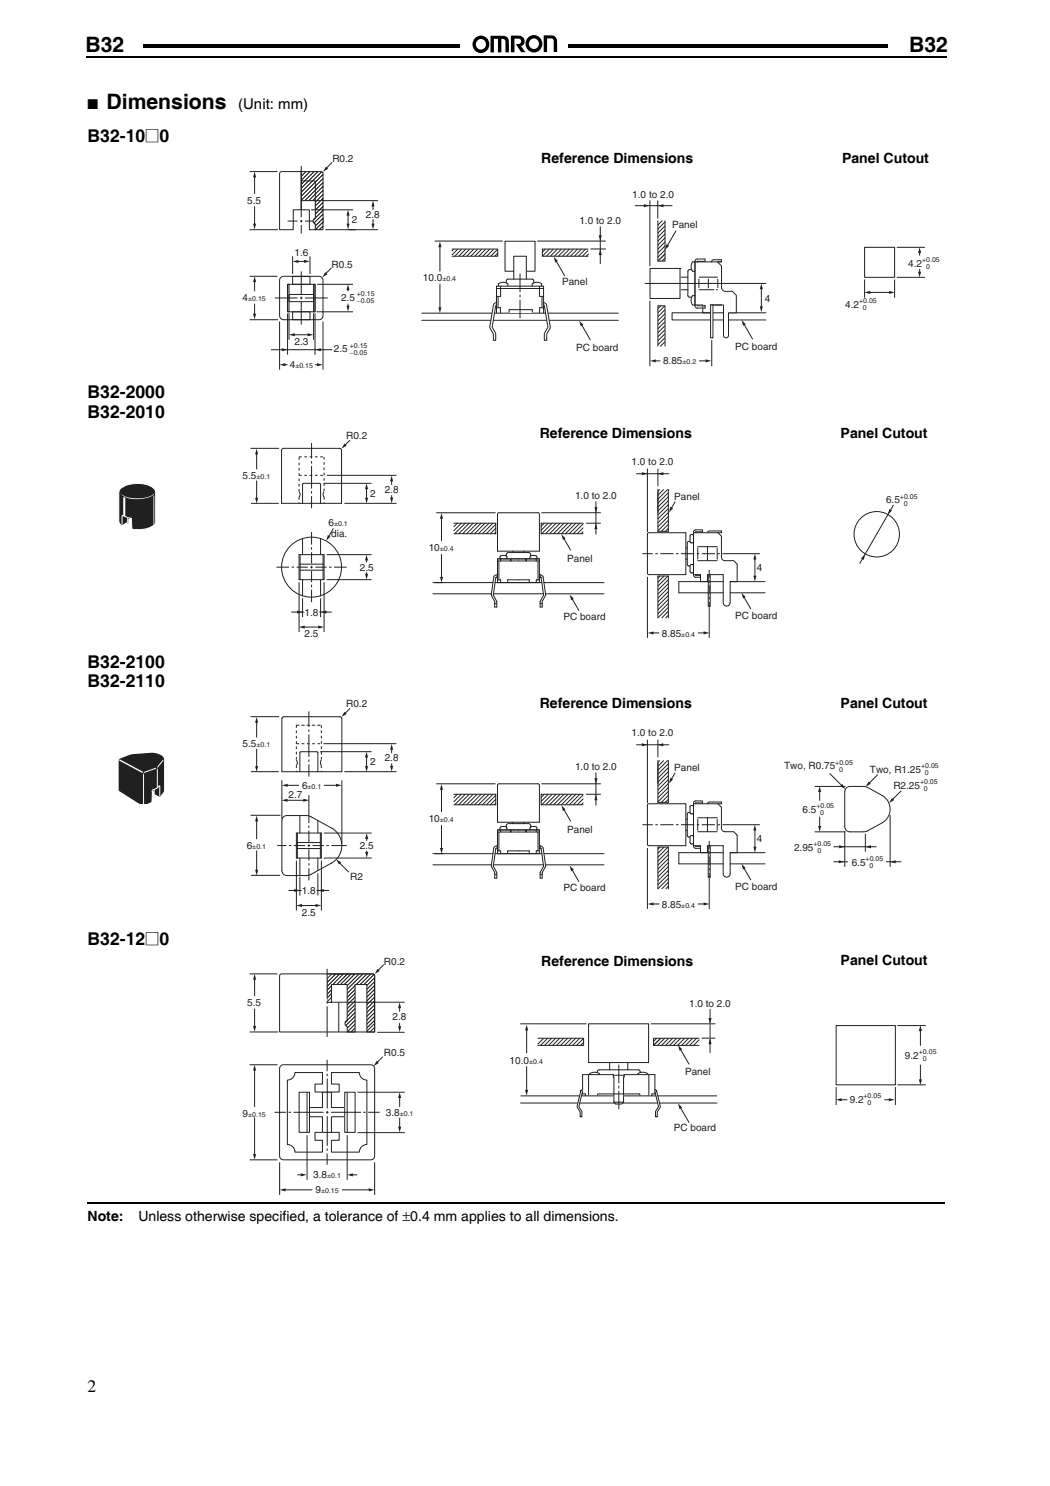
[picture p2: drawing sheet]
<svg xmlns="http://www.w3.org/2000/svg" width="210mm" height="297mm" viewBox="0 0 210 297" stroke-linecap="round" stroke-linejoin="round" font-family="sans-serif">
<defs><g id="words">
<g font-size="4.2">
<text x="17.1" y="10.4">B32</text>
<text x="181.8" y="10.4">B32</text>
<text x="21.3" y="21.9">Dimensions</text>
</g>
<g font-size="3.5">
<text x="17.5" y="28.5">B32-10@0</text>
<text x="17.5" y="79.6">B32-2000</text>
<text x="17.5" y="83.5">B32-2010</text>
<text x="17.5" y="133.5">B32-2100</text>
<text x="17.5" y="137.3">B32-2110</text>
<text x="17.5" y="188.9">B32-12@0</text>
<text x="17.5" y="278.3">2</text>
</g>
<text font-size="3" x="47.6" y="21.9">(Unit: mm)</text>
<g font-size="2.8">
<text x="17.5" y="21.9">■</text>
<text x="108.2" y="32.6">Reference Dimensions</text>
<text x="168.4" y="32.5">Panel Cutout</text>
<text x="107.9" y="87.6">Reference Dimensions</text>
<text x="168.1" y="87.5">Panel Cutout</text>
<text x="107.9" y="141.5">Reference Dimensions</text>
<text x="168.1" y="141.4">Panel Cutout</text>
<text x="108.2" y="193">Reference Dimensions</text>
<text x="168.1" y="193">Panel Cutout</text>
<text x="17.5" y="244.1">Note:</text>
<text x="27.7" y="244.1">Unless otherwise specified, a tolerance of ±0.4 mm applies to all dimensions.</text>
</g>
<g font-size="2" fill="#231f20">
<text x="66.5" y="32.5">R0.2</text>
<text x="49.4" y="40.7">5.5</text>
<text x="126.5" y="39.6">1.0 to 2.0</text>
<text x="70.4" y="44.6">2</text>
<text x="73.2" y="43.6">2.8</text>
<text x="115.9" y="44.8">1.0 to 2.0</text>
<text x="134.4" y="45.6">Panel</text>
<text x="58.9" y="51.2">1.6</text>
<text x="66.3" y="53.6">R0.5</text>
<text x="181.6" y="53.4">4.2</text>
<text x="84.6" y="56.2">10.0</text>
<text x="112.4" y="56.9">Panel</text>
<text x="48.5" y="60.2">4</text>
<text x="68.2" y="60.2">2.5</text>
<text x="152.9" y="60.3">4</text>
<text x="169" y="61.6">4.2</text>
<text x="58.9" y="69">2.3</text>
<text x="66.8" y="70.4">2.5</text>
<text x="115.3" y="70.1">PC board</text>
<text x="147" y="70">PC board</text>
<text x="58" y="73.6">4</text>
<text x="132.6" y="72.8">8.85</text>
<text x="69.2" y="87.7">R0.2</text>
<text x="48.5" y="95.7">5.5</text>
<text x="126.3" y="93">1.0 to 2.0</text>
<text x="74" y="99.3">2</text>
<text x="76.9" y="98.6">2.8</text>
<text x="115" y="99.7">1.0 to 2.0</text>
<text x="134.8" y="99.9">Panel</text>
<text x="177.2" y="100.6">6.5</text>
<text x="65.7" y="105.1">6</text>
<text x="66.2" y="107.4">dia.</text>
<text x="85.7" y="110.2">10</text>
<text x="113.4" y="112.4">Panel</text>
<text x="72" y="114.1">2.5</text>
<text x="151.4" y="114.2">4</text>
<text x="60.9" y="123.1">1.8</text>
<text x="112.7" y="124">PC board</text>
<text x="147" y="123.7">PC board</text>
<text x="60.9" y="127.4">2.5</text>
<text x="132.4" y="127.3">8.85</text>
<text x="69.2" y="141.3">R0.2</text>
<text x="48.5" y="149.4">5.5</text>
<text x="126.3" y="147.1">1.0 to 2.0</text>
<text x="74" y="152.9">2</text>
<text x="76.9" y="152.2">2.8</text>
<text x="115" y="153.9">1.0 to 2.0</text>
<text x="134.8" y="154.1">Panel</text>
<text x="156.8" y="153.7">Two, R0.75</text>
<text x="174" y="154.4">Two, R1.25</text>
<text x="57.7" y="159.5">2.7</text>
<text x="60.4" y="157.7">6</text>
<text x="178.7" y="157.7">R2.25</text>
<text x="85.7" y="164.4">10</text>
<text x="113.4" y="166.6">Panel</text>
<text x="160.5" y="162.5">6.5</text>
<text x="49.3" y="169.7">6</text>
<text x="71.9" y="169.7">2.5</text>
<text x="151.4" y="168.4">4</text>
<text x="158.8" y="170">2.95</text>
<text x="170.3" y="173">6.5</text>
<text x="60.4" y="178.7">1.8</text>
<text x="70" y="175.8">R2</text>
<text x="112.7" y="178.2">PC board</text>
<text x="147" y="177.9">PC board</text>
<text x="60.4" y="183.1">2.5</text>
<text x="132.4" y="181.5">8.85</text>
<text x="76.8" y="192.8">R0.2</text>
<text x="49.5" y="201.1">5.5</text>
<text x="78.5" y="203.8">2.8</text>
<text x="137.8" y="201.3">1.0 to 2.0</text>
<text x="76.8" y="211">R0.5</text>
<text x="101.9" y="212.6">10.0</text>
<text x="137" y="214.9">Panel</text>
<text x="181" y="211.6">9.2</text>
<text x="169.9" y="220.4">9.2</text>
<text x="48.5" y="223.2">9</text>
<text x="77.1" y="223.2">3.8</text>
<text x="134.7" y="226.2">PC board</text>
<text x="62.6" y="235.5">3.8</text>
<text x="63.1" y="238.5">9</text>
</g>
<g font-size="1.4" fill="#231f20">
<text x="184.4" y="52.5">+0.05</text>
<text x="185.2" y="53.9">0</text>
<text x="71.4" y="59.2">+0.15</text>
<text x="88.5" y="56.2">±0.4</text>
<text x="49.6" y="60.2">±0.15</text>
<text x="71.4" y="60.6">−0.05</text>
<text x="171.8" y="60.7">+0.05</text>
<text x="172.6" y="62.1">0</text>
<text x="70" y="69.5">+0.15</text>
<text x="70" y="70.9">−0.05</text>
<text x="59.1" y="73.6">±0.15</text>
<text x="136.5" y="72.8">±0.2</text>
<text x="51.3" y="95.7">±0.1</text>
<text x="180" y="99.7">+0.05</text>
<text x="180.8" y="101.1">0</text>
<text x="66.8" y="105.1">±0.1</text>
<text x="88" y="110.2">±0.4</text>
<text x="136.2" y="127.3">±0.4</text>
<text x="51.3" y="149.4">±0.1</text>
<text x="167" y="152.8">+0.05</text>
<text x="167.8" y="154.2">0</text>
<text x="184.2" y="153.5">+0.05</text>
<text x="185" y="154.9">0</text>
<text x="61.5" y="157.7">±0.1</text>
<text x="163.3" y="161.5">+0.05</text>
<text x="184" y="156.8">+0.05</text>
<text x="184.8" y="158.2">0</text>
<text x="88" y="164.4">±0.4</text>
<text x="164" y="162.9">0</text>
<text x="50.5" y="169.7">±0.1</text>
<text x="162.7" y="169.1">+0.05</text>
<text x="163.5" y="170.5">0</text>
<text x="173.1" y="172.1">+0.05</text>
<text x="173.9" y="173.5">0</text>
<text x="136.2" y="181.5">±0.4</text>
<text x="105.8" y="212.6">±0.4</text>
<text x="183.8" y="210.7">+0.05</text>
<text x="184.5" y="212.1">0</text>
<text x="172.7" y="219.5">+0.05</text>
<text x="173.5" y="220.9">0</text>
<text x="49.6" y="223.2">±0.15</text>
<text x="79.9" y="223.2">±0.1</text>
<text x="64.2" y="238.5">±0.15</text>
<text x="65.4" y="235.5">±0.1</text>
</g>
</g></defs>
<path d="M21.1 8.9h.3v.6h-.3zM21.4 8.9h156.1v.6h-156.1z" fill="#000"/>
<g fill="#fff">
<path d="M92.2 7.9h21.1v3.7h-21.1z"/>
<path d="M92.2 7.7h21.3v.4h-21.3z"/>
<path d="M113.2 7.9h.3v3.9h-.3z"/>
<path d="M92 11.5h21.3v.3h-21.3z"/>
<path d="M92 7.7h.4v3.9h-.4z"/>
<path d="M177.8 7.6h11.8v3.9h-11.8z"/>
<path d="M94.5 7h16.9v3.6h-16.9z"/>
</g>
<path d="M95 7.6l.7-.4 .5-.1v.7a1.05 1.05 0 0 0-1 1.5 1.05 1.05 0 0 0 1.7 .3 1.05 1.05 0 0 0-.4-1.8h-.3v-.7a1.73 1.73 0 0 1 1.7 2.2 1.73 1.73 0 0 1-2.5 1.1 1.73 1.73 0 0 1-.4-2.8zM98.1 7.2h1.6a2.04 2.04 0 0 1 1.9 .5l.2 2.8h-.7v-.9a2.09 2.09 0 0 0-.2-1.7l-.6-.1v2.7h-.7v-2.7h-.8v2.7h-.7zM102.2 7.1h1a1.24 1.24 0 0 1 1.4 .3 1.24 1.24 0 0 1 .2 1.4l-.6 .4 .9 1.2h-.9l-1.1-1.6a.76 .76 0 0 0 1.1-.7 .98 .98 0 0 0-1.3-.4v2.7h-.7zM105.6 7.5l.7-.4 .5-.1v.7a1.05 1.05 0 0 0-1 1.4 1.05 1.05 0 0 0 1.7 .4 1.05 1.05 0 0 0-.4-1.8h-.3v-.7a1.73 1.73 0 0 1 1.7 2.2 1.73 1.73 0 0 1-2.5 1 1.73 1.73 0 0 1-.4-2.7zM108.7 7.1h1a1.33 1.33 0 0 1 1.7 1.6v1.7h-.7v-2.2a.54 .54 0 0 0-.7-.5h-.6v2.7h-.7z" fill="#000"/>
<path d="M17.1 7.6h11.5v3.9h-11.5z" fill="#fff"/>
<path d="M17.2 11.1h.2v.4h-.2z" fill="#000"/>
<path d="M17.4 11.3h171.9" fill="none" stroke="#000" stroke-width=".36"/>
<path d="M17.5 240.3h171.4v.5h-171.4z" fill="#fff"/>
<path d="M17.5 240.3v.2z" fill="#000"/>
<path d="M17.5 240.4h171.4" fill="none" stroke="#000" stroke-width=".2"/>
<g fill="#fff">
<path d="M17.5 30h171.3v44.4h-171.3z"/>
<path d="M21.1 41.1h14.6v19.5h-14.6z"/>
<path d="M48.5 30.6h27.5v43.5h-27.5z"/>
<path d="M56.1 55.5l.6-.3h7.1a.8 .8 0 0 1 .8 .8v7.1a.8 .8 0 0 1-.8 .8h-7.1a.8 .8 0 0 1-.8-.8v-7.1z"/>
</g>
<path d="M56.1 55.5l.6-.3h7.1a.8 .8 0 0 1 .8 .8v7.1a.8 .8 0 0 1-.8 .8h-7.1a.8 .8 0 0 1-.8-.8v-7.1z" fill="none" stroke="#231f20" stroke-width=".2"/>
<path d="M56 34.5l.3-.2h4v7.6h-1.7v4h-2.7z" fill="#fff"/>
<path d="M56 34.5l.3-.2h4v7.6h-1.7v4h-2.7z" fill="none" stroke="#231f20" stroke-width=".2"/>
<path d="M63 43.7l.1-.1z" fill="#fff"/>
<path d="M63 43.7l.1-.1z" fill="none" stroke="#231f20" stroke-width=".2"/>
<path d="M64.6 42v.8l-1.8 1.8-.2-.2 .1-.5z" fill="#fff"/>
<path d="M64.6 42v.8l-1.8 1.8-.2-.2 .1-.5z" fill="none" stroke="#231f20" stroke-width=".2"/>
<path d="M63.1 42.8l1.5-1.6v.8l-1.5 1.6z" fill="#fff"/>
<path d="M63.1 42.8l1.5-1.6v.8l-1.5 1.6z" fill="none" stroke="#231f20" stroke-width=".2"/>
<path d="M63.1 40.4l1.5-1.5v.7l-1.5 1.6z" fill="#fff"/>
<path d="M63.1 40.4l1.5-1.5v.7l-1.5 1.6z" fill="none" stroke="#231f20" stroke-width=".2"/>
<path d="M63.1 42l1.5-1.6v.8l-1.5 1.6z" fill="#fff"/>
<path d="M63.1 42l1.5-1.6v.8l-1.5 1.6z" fill="none" stroke="#231f20" stroke-width=".2"/>
<path d="M63.1 41.2l1.5-1.6v.8l-1.5 1.6z" fill="#fff"/>
<path d="M63.1 41.2l1.5-1.6v.8l-1.5 1.6z" fill="none" stroke="#231f20" stroke-width=".2"/>
<path d="M63.1 45.2l1.5-1.6v.8l-1.5 1.5z" fill="#fff"/>
<path d="M63.1 45.2l1.5-1.6v.8l-1.5 1.5z" fill="none" stroke="#231f20" stroke-width=".2"/>
<path d="M63.1 45.2l1.5-1.6v.8l-1.5 1.5z" fill="#fff"/>
<path d="M63.1 45.2l1.5-1.6v.8l-1.5 1.5z" fill="none" stroke="#231f20" stroke-width=".2"/>
<path d="M62.8 43.8l.2-.1-.3 .2z" fill="#fff"/>
<path d="M62.8 43.8l.2-.1-.3 .2z" fill="none" stroke="#231f20" stroke-width=".2"/>
<path d="M63.1 45.9l1.5-1.5z" fill="#fff"/>
<path d="M64.6 44.4l-1.5 1.5" fill="none" stroke="#231f20" stroke-width=".2"/>
<path d="M63.1 45.9l1.5-1.5v.8l-.7 .7z" fill="#fff"/>
<path d="M63.1 45.9l1.5-1.5v.8l-.7 .7z" fill="none" stroke="#231f20" stroke-width=".2"/>
<path d="M63.9 45.9l.7-.7v.7z" fill="#fff"/>
<path d="M63.9 45.9l.7-.7v.7z" fill="none" stroke="#231f20" stroke-width=".2"/>
<path d="M64.6 42.8v.8l-1.5 1.6v-.4l-.3-.2z" fill="#fff"/>
<path d="M64.6 42.8v.8l-1.5 1.6v-.4l-.3-.2z" fill="none" stroke="#231f20" stroke-width=".2"/>
<path d="M61 40.1l3.6-3.6v.8l-2.8 2.8z" fill="#fff"/>
<path d="M61 40.1l3.6-3.6v.8l-2.8 2.8z" fill="none" stroke="#231f20" stroke-width=".2"/>
<path d="M62.8 34.3h.8l-3.3 3.3v-.8z" fill="#fff"/>
<path d="M62.8 34.3h.8l-3.3 3.3v-.8z" fill="none" stroke="#231f20" stroke-width=".2"/>
<path d="M60.3 37.6l3.3-3.3h.8l-4.1 4.1z" fill="#fff"/>
<path d="M60.3 37.6l3.3-3.3h.8l-4.1 4.1z" fill="none" stroke="#231f20" stroke-width=".2"/>
<path d="M60.3 34.3h.9l-.9 1z" fill="#fff"/>
<path d="M60.3 34.3h.9l-.9 1z" fill="none" stroke="#231f20" stroke-width=".2"/>
<path d="M60.3 35.3l.9-1h.8l-1.7 1.7z" fill="#fff"/>
<path d="M60.3 35.3l.9-1h.8l-1.7 1.7z" fill="none" stroke="#231f20" stroke-width=".2"/>
<path d="M60.3 36l1.7-1.7h.8l-2.5 2.5z" fill="#fff"/>
<path d="M60.3 36l1.7-1.7h.8l-2.5 2.5z" fill="none" stroke="#231f20" stroke-width=".2"/>
<path d="M61.8 40.1l2.8-2.8v.8l-2.1 2z" fill="#fff"/>
<path d="M61.8 40.1l2.8-2.8v.8l-2.1 2z" fill="none" stroke="#231f20" stroke-width=".2"/>
<path d="M62.5 40.1l2.1-2v.8l-1.5 1.5v-.3z" fill="#fff"/>
<path d="M62.5 40.1l2.1-2v.8l-1.5 1.5v-.3z" fill="none" stroke="#231f20" stroke-width=".2"/>
<path d="M60.3 40l4.3-4.3v.8l-3.6 3.6z" fill="#fff"/>
<path d="M60.3 40l4.3-4.3v.8l-3.6 3.6z" fill="none" stroke="#231f20" stroke-width=".2"/>
<path d="M60.3 38.4l4.1-4.1 .1 .1 .1 .5-4.3 4.3z" fill="#fff"/>
<path d="M60.3 38.4l4.1-4.1 .1 .1 .1 .5-4.3 4.3z" fill="none" stroke="#231f20" stroke-width=".2"/>
<path d="M60.3 39.2l4.3-4.3v.8l-4.3 4.3z" fill="#fff"/>
<path d="M60.3 39.2l4.3-4.3v.8l-4.3 4.3z" fill="none" stroke="#231f20" stroke-width=".2"/>
<path d="M60.3 40.1h2.8v3.5a.61 .61 0 0 0-.5 .6 .61 .61 0 0 0 .5 .6v1.1h-1.2v-4h-1.6z" fill="#fff"/>
<g fill="none" stroke="#231f20" stroke-width=".2">
<path d="M60.2 33.2v10.2M60.3 36.2h2.8v3.9M55 59.6h4.5M57.5 44.2h2M57.5 56.8h.3v5.5h-.3zM57.5 56.8h5.5v5.5h-5.5zM57.8 58.9h4.9v1.4h-4.9zM58.5 55.3h3.5v1.5h-3.5zM60 59.6h.5M60 44.2h.5M60.2 43.9v.6M60.2 45v1.7"/>
<path d="M60.2 54.2v4.6M60.2 59.3v.5M60.3 40.1h2.8v3.5a.61 .61 0 0 0-.5 .6 .61 .61 0 0 0 .5 .6v1.1h-1.2v-4h-1.6zM61 44.2h1.6M61 59.6h4.5M62.7 56.8h.3v5.5h-.3zM69.6 57.8v.4M58.5 62.3h3.5v1.6h-3.5zM60.2 60.3v4.6M63.3 62.3h7.3M69.6 60.7v.8"/>
</g>
<g fill="#231f20">
<path d="M69.3 61.1h.6l-.3 1.2z"/>
<path d="M69.6 56.8l.3 1.2h-.6z"/>
</g>
<path d="M63.4 56.8h7.2M65.1 45.9h6M69.6 42.9v1.9" fill="none" stroke="#231f20" stroke-width=".2"/>
<g fill="#231f20">
<path d="M69.3 44.7h.6l-.3 1.2z"/>
<path d="M69.6 41.9l.3 1.2h-.6z"/>
</g>
<path d="M62.2 41.9h8.4M69.7 45.9h5.9M74.6 41.1v.9M74.6 43.8v1.3" fill="none" stroke="#231f20" stroke-width=".2"/>
<g fill="#231f20">
<path d="M74.3 44.7h.6l-.3 1.2z"/>
<path d="M74.6 40.1l.3 1.2h-.6z"/>
</g>
<path d="M50.9 56.2v2M63.4 40.1h12.2M49.9 63.9h5.7M50.9 60.7v2.4" fill="none" stroke="#231f20" stroke-width=".2"/>
<g fill="#231f20">
<path d="M50.6 62.7h.6l-.3 1.1z"/>
<path d="M50.9 55.2l.3 1.2h-.6z"/>
</g>
<path d="M50.9 35.3v3.5M49.9 55.2h5.6M49.9 45.9h5.7M50.9 41.2v3.9" fill="none" stroke="#231f20" stroke-width=".2"/>
<g fill="#231f20">
<path d="M50.6 44.7h.6l-.3 1.2z"/>
<path d="M50.9 34.3l.3 1.2h-.6z"/>
</g>
<path d="M49.9 34.3h5.6M56.9 72.9h.6M63 72.9h.7" fill="none" stroke="#231f20" stroke-width=".2"/>
<g fill="#231f20">
<path d="M63.4 72.6l1.1 .3-1.1 .3z"/>
<path d="M55.9 72.9l1.2-.3v.6z"/>
</g>
<path d="M55.9 64.3v9.6M58.8 66.9h3.1M63 62.6v8.3M64.6 64.3v9.6" fill="none" stroke="#231f20" stroke-width=".2"/>
<g fill="#231f20">
<path d="M61.5 66.6l1.2 .3-1.2 .3z"/>
<path d="M57.8 66.9l1.1-.3v.6z"/>
</g>
<path d="M59.5 52.3h1.7M57.8 62.6v5.3M62.7 62.6v5.3" fill="none" stroke="#231f20" stroke-width=".2"/>
<g fill="#231f20">
<path d="M60.8 51.9l1.1 .4-1.1 .3z"/>
<path d="M58.5 52.3l1.2-.3v.6z"/>
</g>
<path d="M58.5 51.2v3.6M62 51.2v3.6M54.2 69.9h12.3" fill="none" stroke="#231f20" stroke-width=".2"/>
<g fill="#231f20">
<path d="M63 69.9l1.2-.3v.6z"/>
<path d="M56.3 69.6l1.2 .3-1.2 .3z"/>
</g>
<path d="M66.3 53.5l-1.2 1.2M57.5 62.6v8.3" fill="none" stroke="#231f20" stroke-width=".2"/>
<path d="M65 54.4l.5 .4-1 .6z" fill="#231f20"/>
<path d="M66.4 32.4l-1.1 1.2" fill="none" stroke="#231f20" stroke-width=".2"/>
<path d="M65.2 33.3l.4 .4-1 .6z" fill="#231f20"/>
<g fill="#fff">
<path d="M84.3 37.8h103.7v35.5h-103.7z"/>
<path d="M133 55.4h4.6v2.5h-4.6z"/>
</g>
<path d="M137.6 55.4h-4.6v2.5h4.6" fill="none" stroke="#231f20" stroke-width=".2"/>
<path d="M134.4 62.5h18.8v1.5h-18.8z" fill="#fff"/>
<path d="M153.2 62.5h-18.8v1.5h18.8" fill="none" stroke="#231f20" stroke-width=".2"/>
<path d="M143.5 52.4l.8 .8v4.3a.79 .79 0 0 0 .8 .7h1.4l.8 .8v3.5h-1.6v4.5a.5 .5 0 0 1-.5 .5 .5 .5 0 0 1-.5-.5v-6h-2.6z" fill="#fff"/>
<path d="M143.5 52.4l.8 .8v4.3a.79 .79 0 0 0 .8 .7h1.4l.8 .8v3.5h-1.6v4.5a.5 .5 0 0 1-.5 .5 .5 .5 0 0 1-.5-.5v-6h-2.6" fill="none" stroke="#231f20" stroke-width=".2"/>
<path d="M84.4 62.6h39.2z" fill="#fff"/>
<path d="M84.4 62.6h39.2" fill="none" stroke="#231f20" stroke-width=".2"/>
<path d="M84.4 64h39.2z" fill="#fff"/>
<path d="M84.4 64h39.2" fill="none" stroke="#231f20" stroke-width=".2"/>
<path d="M98.8 60.7l.5-.2-.9 4.9a2.85 2.85 0 0 1 .7 2.6h-.4v-1.2l-.8-1.3z" fill="#fff"/>
<path d="M99.3 60.5l-.3 .1-.3 .4-.8 4.3 .8 1.5v1.2h.4a2.85 2.85 0 0 0-.7-2.6l.7-4.3 .2-.1" fill="none" stroke="#231f20" stroke-width=".2"/>
<path d="M108.7 60.5l.5 .2 .1 .3 .7 4.3-.7 1.5v1.2h-.4a2.83 2.83 0 0 1 .7-2.6z" fill="#fff"/>
<path d="M101 48.2h6v6h-6zM172.9 49.4h6v6h-6zM108.7 60.5l.5 .2 .1 .3 .7 4.3-.7 1.5v1.2h-.4a2.83 2.83 0 0 1 .7-2.6l-.7-4.3-.2-.1" fill="none" stroke="#231f20" stroke-width=".2"/>
<path d="M102.7 51.2h2.6v4.6h-2.6z" fill="#fff"/>
<g fill="none" stroke="#231f20" stroke-width=".2">
<path d="M90.4 49.8h9.1v1.4h-9.1M90.7 49.8l-.4 .4M91.5 49.8l-1.1 1.2M92.3 49.8l-1.3 1.4M93.1 49.8l-1.3 1.4M93.9 49.8l-1.3 1.4M94.7 49.8l-1.3 1.4M95.5 49.8l-1.3 1.4M96.3 49.8l-1.3 1.4M97.1 49.8l-1.3 1.4M97.9 49.8l-1.3 1.4M98.7 49.8l-1.3 1.4"/>
<path d="M99.3 57.7h9.4M99.5 49.8l-1.3 1.4M99.5 50.6l-.5 .6M99.6 59.3v2.2M99.7 57.2v-.5a1.57 1.57 0 0 1 1.9 0v.5M100.1 57.2v2.1h-.8M101.3 56.6v-.7l.3-.1h4.8l.3 .1v.7M102.7 55.8v-4.6h2.6v4.6M106.4 57.2v-.5a1.58 1.58 0 0 1 1.9 0v.5M107.9 57.2v2.1h.8M108.4 59.3v2.2M109.1 49.8l-.7 .6"/>
<path d="M109.9 49.8l-1.4 1.4M110.7 49.8l-1.4 1.4M111.5 49.8l-1.4 1.4M112.3 49.8l-1.4 1.4M113.1 49.8l-1.4 1.4M113.9 49.8l-1.4 1.4M114.7 49.8l-1.4 1.4M115.5 49.8l-1.4 1.4M116.3 49.8l-1.4 1.4M117.1 49.8l-1.4 1.4M117.6 50.1l-1.1 1.1M117.6 49.8h-9.1v1.4h9.1"/>
<path d="M117.7 50.7l-.4 .5M99.3 62.5v-5.3h9.4v5.3M99.3 61.5h.8v1M108.7 61.5h-.8v1"/>
</g>
<path d="M130 53.7h6v6h-6z" fill="#fff"/>
<path d="M130 53.7h6v6h-6zM136 53.7h.1" fill="none" stroke="#231f20" stroke-width=".2"/>
<path d="M139.8 57.9h3z" fill="#fff"/>
<path d="M139.8 57.9h3" fill="none" stroke="#231f20" stroke-width=".2"/>
<path d="M143.2 57.9h.3z" fill="#fff"/>
<path d="M143.2 57.9h.3" fill="none" stroke="#231f20" stroke-width=".2"/>
<path d="M139.8 55.4h3.7z" fill="#fff"/>
<g fill="none" stroke="#231f20" stroke-width=".2">
<path d="M132.5 44.1l-.9 .9M133 44.1v8.1h-1.4v-8.1M133 50.7l-1.4 1.5M133 49.9l-1.4 1.5M133 49.1l-1.4 1.5M133 48.3l-1.4 1.5M133 47.5l-1.4 1.5M133 46.7l-1.4 1.5M133 45.9l-1.4 1.5M133 45.1l-1.4 1.5M133 44.3l-1.4 1.5M133 51.5l-.6 .7"/>
<path d="M138.3 53.9l-.6 .1-.1 .2v4.9l.1 .3h.6M139 59.1h-.5a1.57 1.57 0 0 0 0 1.9h2M139 52.3v8.7M139.8 55.4h3.7M144.3 52.3h-5.8a1.59 1.59 0 0 0 0 1.9h.5M131.6 69.2v-8.1h1.4v8.1M132.2 61.1l-.6 .6M133 68.3l-1 1M133 61.1l-1.4 1.4M133 61.9l-1.4 1.4M133 62.7l-1.4 1.4M133 63.5l-1.4 1.4"/>
<path d="M133 64.3l-1.4 1.4M133 65.1l-1.4 1.4M133 65.9l-1.4 1.4M133 66.7l-1.4 1.4M133 67.5l-1.4 1.4"/>
</g>
<path d="M141.7 55.8v1.8z" fill="#fff"/>
<path d="M141.7 55.8v1.8" fill="none" stroke="#231f20" stroke-width=".2"/>
<path d="M143.5 55.8v1.8z" fill="#fff"/>
<path d="M143.5 55.8v1.8" fill="none" stroke="#231f20" stroke-width=".2"/>
<path d="M139.8 55.8v1.8z" fill="#fff"/>
<path d="M139 52.2v8.9M139.5 51.8h1.5M139.8 55.8v1.8M141 51.8v.4h-1.6v.2M139.4 61v.1M140.5 61v1.5h1.6" fill="none" stroke="#231f20" stroke-width=".2"/>
<path d="M141 61.6v-.5M141 61.1h-.5M141 61.6h-.5" fill="none" stroke="#231f20" stroke-width=".2" stroke-dasharray="2.1 .7"/>
<path d="M142.1 61v1.5z" fill="#fff"/>
<path d="M142.1 61v1.5" fill="none" stroke="#231f20" stroke-width=".2"/>
<path d="M139.4 61.6h1.1z" fill="#fff"/>
<path d="M139.4 61.6h1.1" fill="none" stroke="#231f20" stroke-width=".2"/>
<path d="M139.4 61.1h1.1z" fill="#fff"/>
<path d="M139.4 61.1h1.1" fill="none" stroke="#231f20" stroke-width=".2"/>
<path d="M142.1 61h.5v6.5h-.5z" fill="#fff"/>
<path d="M139.4 51.8l-.4 .2v.2M143.5 52.3h.8v-.4h-1.6l-.2 .1-.3 .4M139 61.1l.2 .4 .2 .1M142.1 61h2.2M142.1 61v6.5h.5v-6.5" fill="none" stroke="#231f20" stroke-width=".2"/>
<path d="M101.8 61.9h4.7v.6h-4.7z" fill="#fff"/>
<path d="M120 47.4v5.4M101.8 62.5v-.6h4.7v.6" fill="none" stroke="#231f20" stroke-width=".2"/>
<path d="M120 49.8l.3 1.2h-.6z" fill="#231f20"/>
<path d="M120 45.3v2.1" fill="none" stroke="#231f20" stroke-width=".2"/>
<path d="M119.7 47h.6l-.3 1.2z" fill="#231f20"/>
<path d="M129.1 41.1h5.4" fill="none" stroke="#231f20" stroke-width=".2"/>
<path d="M131.5 41.1l1.2-.3v.6z" fill="#231f20"/>
<path d="M127 41.1h2.1" fill="none" stroke="#231f20" stroke-width=".2"/>
<path d="M128.8 40.8l1.1 .3-1.1 .3z" fill="#231f20"/>
<path d="M116.3 64.9l1.8 3.1" fill="none" stroke="#231f20" stroke-width=".2"/>
<path d="M115.8 64.1l.9 .8-.6 .3z" fill="#231f20"/>
<path d="M111.2 52.2l1.8 3" fill="none" stroke="#231f20" stroke-width=".2"/>
<path d="M110.7 51.3l.9 .9-.6 .3z" fill="#231f20"/>
<path d="M148.8 64.8l1.7 3" fill="none" stroke="#231f20" stroke-width=".2"/>
<path d="M148.3 64l.8 .8-.5 .3z" fill="#231f20"/>
<path d="M135.2 46.1l-1.7 3" fill="none" stroke="#231f20" stroke-width=".2"/>
<path d="M133.3 48.8l.5 .3-.8 .9z" fill="#231f20"/>
<path d="M88 49.2v5.1M88 56.7v5.1" fill="none" stroke="#231f20" stroke-width=".2"/>
<g fill="#231f20">
<path d="M87.7 61.4h.6l-.3 1.2z"/>
<path d="M88 48.3l.3 1.1h-.6z"/>
</g>
<path d="M130.9 72.1h1.2M139.8 72.1h1.6" fill="none" stroke="#231f20" stroke-width=".2"/>
<path d="M130 72.1l1.1-.3v.6z" fill="#231f20"/>
<path d="M152.3 57.6v1.9" fill="none" stroke="#231f20" stroke-width=".2"/>
<path d="M152.3 56.7l.3 1.1h-.7z" fill="#231f20"/>
<path d="M183.9 50.3v.8" fill="none" stroke="#231f20" stroke-width=".2"/>
<path d="M183.9 49.4l.3 1.2h-.6z" fill="#231f20"/>
<path d="M183.9 53.8v.8" fill="none" stroke="#231f20" stroke-width=".2"/>
<g fill="#231f20">
<path d="M183.6 54.3h.6l-.3 1.2z"/>
<path d="M177.8 58.1l1.1 .3-1.1 .4z"/>
</g>
<path d="M173.8 58.5h4.2" fill="none" stroke="#231f20" stroke-width=".2"/>
<path d="M172.9 58.4l1.1-.3v.7z" fill="#231f20"/>
<path d="M152.3 59.5v2" fill="none" stroke="#231f20" stroke-width=".2"/>
<g fill="#231f20">
<path d="M151.9 61.2h.7l-.3 1.2z"/>
<path d="M141.1 71.8l1.2 .3-1.2 .3z"/>
</g>
<g fill="none" stroke="#231f20" stroke-width=".2">
<path d="M87 48.2h13.5M104 54.7v3.7M104 58.9v.5M104 59.9v3.7M107.5 48.2h13.6M118.1 49.8h3M129 56.7h24.2M130 40.1v13.1M131.5 40.1v3.5M172.9 55.9v3.6M178.9 55.9v3.6M179.4 49.4h5.5"/>
<path d="M179.4 55.4h5.5M130 60.2v12.9M142.3 68.1v5"/>
</g>
<g fill="#fff">
<path d="M17.5 85h171.3v43.3h-171.3z"/>
<path d="M23.7 96.6h7.5v9.3h-7.5z"/>
</g>
<path d="M24.1 97.7a6 6 0 0 1 6.7 0l.3 .7v5.6a1.09 1.09 0 0 1-.8 1.3 6.5 6.5 0 0 1-3.9 .4l-.2-2.1-.6 .4-.1 .4-1.1 .7h-.1l-.5-.6v-5.8l.1-.8z" fill="#231f20"/>
<path d="M26.6 105.8l-.2-.2-.2-2-.6 .4-.1 .4-1.1 .7h-.1l-.5-.6v-5.8a1.69 1.69 0 0 1 1.6-1.7 5.7 5.7 0 0 1 5.4 .7l.3 .7v5.6a1.09 1.09 0 0 1-.8 1.3l-1.9 .5" fill="none" stroke="#fff" stroke-width=".2"/>
<path d="M24 98.6l.3 .2a6.5 6.5 0 0 0 6.4 0l.2-.2a1.51 1.51 0 0 1-1.1 .8 6.1 6.1 0 0 1-5.5-.5z" fill="#fff"/>
<path d="M26.1 103.6l-1.6-.5-.1 1.8" fill="none" stroke="#fff" stroke-width=".2"/>
<path d="M25.5 103.5v1.1z" fill="#231f20"/>
<path d="M25.5 103.5v1.1" fill="none" stroke="#fff" stroke-width=".2"/>
<g fill="#fff">
<path d="M24.6 99.3l.5 .2v3.8l-.5-.3z"/>
<path d="M30.8 99l.1 5.7-.2 .2v-5.8z"/>
<path d="M48.5 85.8h31.2v42.1h-31.2z"/>
</g>
<g fill="none" stroke="#231f20" stroke-width=".2">
<path d="M56.5 89.7h11.6l.2 .3v10.6h-12v-10.6zM59.8 98.3a.8 .8 0 0 1 0 1M64.8 98.3a.8 .8 0 0 0 0 1M73.3 97.5v2.2M59.8 110.9h5v5h-5zM60 112.8h4.6M60 114h4.6M60 110.9v5M60.5 100.6v-3.8l.2-.2 3.3 .1 .1 3.9M60.5 107.6v3.3M60.5 115.9v3.2M64.1 107.6v3.3"/>
<path d="M64.1 115.9v3.2M64.6 110.9v5"/>
<circle cx="62.3" cy="113.4" r="6"/>
</g>
<path d="M59.8 95h5M59.8 91.3h5M59.8 98.3v-7M59.8 99.3v1.3M64.8 99.3v1.3M64.8 91.3v7" fill="none" stroke="#231f20" stroke-width=".2" stroke-dasharray=".5 .5" stroke-linecap="butt"/>
<g fill="#231f20">
<path d="M73 99.5h.6l-.3 1.1z"/>
<path d="M73.3 96.6l.3 1.2h-.6z"/>
</g>
<path d="M64.7 96.6h9.6M78.3 96v.9M78.3 99v.7" fill="none" stroke="#231f20" stroke-width=".2"/>
<g fill="#231f20">
<path d="M78 99.4h.6l-.3 1.2z"/>
<path d="M78.3 95.1l.3 1.1h-.6z"/>
</g>
<path d="M65.4 95h13.9M73.3 111.8v.6M73.3 114.4v.5" fill="none" stroke="#231f20" stroke-width=".2"/>
<g fill="#231f20">
<path d="M73 114.7h.6l-.3 1.1z"/>
<path d="M73.3 110.9l.3 1.1h-.6z"/>
</g>
<path d="M65.3 110.9h9M65.3 115.9h9M60.7 125.3h3.2" fill="none" stroke="#231f20" stroke-width=".2"/>
<g fill="#231f20">
<path d="M63.6 125l1.2 .3-1.2 .4z"/>
<path d="M59.8 125.4l1.1-.4v.7z"/>
</g>
<path d="M59.8 116.4v9.9M64.8 116.4v9.9M58.3 122.3h2.5M63.8 122.3h2.6" fill="none" stroke="#231f20" stroke-width=".2"/>
<g fill="#231f20">
<path d="M59.4 122l1.2 .3-1.2 .4z"/>
<path d="M64.1 122.4l1.2-.4v.7z"/>
</g>
<path d="M51.3 90.6v3.2M51.3 96.1v3.6M60.5 119.6v3.7M64.1 119.6v3.7" fill="none" stroke="#231f20" stroke-width=".2"/>
<g fill="#231f20">
<path d="M51 99.5h.6l-.3 1.1z"/>
<path d="M51.3 89.7l.3 1.1h-.6z"/>
</g>
<g fill="none" stroke="#231f20" stroke-width=".2">
<path d="M50.1 89.6h5.7M62.3 88.6v3.1M62.3 92.2v.5M62.3 93.2v4.5M62.3 98.2v.5M62.3 99.2v2.4M70 88l-1 1M50.2 100.6h5.6M55.3 113.4h2.5M58.3 113.4h.5M59.3 113.4h2.3M62.1 113.4h.5"/>
<path d="M62.3 106.3v2.6M62.3 109.4v.5M62.3 110.4v2.2M62.3 113.1v.5M62.3 114.1v2.3M62.3 116.9v.5M62.3 117.9v2.5M63.1 113.4h2.2M65.8 113.4h.5M66.8 113.4h2.5M68.9 100.6h10.4"/>
</g>
<path d="M68.9 88.7l.4 .4-1 .6z" fill="#231f20"/>
<path d="M66.7 105.6l-1 1.7" fill="none" stroke="#231f20" stroke-width=".2"/>
<path d="M65.6 107l.5 .3-.9 .8z" fill="#231f20"/>
<path d="M85.7 91.1h97.8v36.7h-97.8z" fill="#fff"/>
<g fill="none" stroke="#231f20" stroke-width=".2">
<path d="M131.6 97.8v8.4h2.1v-8.4M131.9 97.8l-.3 .4M132.7 97.8l-1.1 1.2M133.5 97.8l-1.9 2M133.7 99.3l-2.1 2.1M133.7 98.5l-2.1 2.1M86.6 116.5h12M86.6 118.7h11.7M88.3 103.5v4.6M88.3 110.8v4.7M90.8 104.6h8.3v2.1h-8.3M91.5 104.6l-.7 .7"/>
<path d="M92.3 104.6l-1.5 1.5M93 104.6l-2.1 2.1M93.8 104.6l-2.1 2.1M94.6 104.6l-2.1 2.1M95.4 104.6l-2.1 2.1M96.2 104.6l-2.1 2.1M97 104.6l-2.1 2.1M97.8 104.6l-2.1 2.1M98.6 104.6l-2.1 2.1M98.7 118.7h10M99 116.5h9.4M99.1 105.6l-1 1.1"/>
<path d="M99.1 104.8l-1.8 1.9M99.1 106.4l-.3 .3M99.5 114.9a.62 .62 0 0 0-.8 .4l-.4 3.7 .6 1.2v1.1h.5v-1.1l-.7-1.2 .4-3.5 .4-.2M99.5 115.9h.6v.6M99.5 112.1h8.4M99.5 111.7h8.4v4.8M99.5 102.6l.3-.1h7.9l.2 .3v7.4h-8.4zM99.8 112.1v3.8M100 111.7v-.3a.86 .86 0 0 1 1.4 0v.3M100.1 111.7v.4M102.1 111.7v.4M102.2 111.7v.4"/>
<path d="M102.6 110.2v.3M103.7 111.7h-4.2v4.8M104.8 110.2v.3M105.1 111.7v.4M105.3 111.7v.4M105.8 116.5v-.6h-4.3v.6M106 111.7v-.3a.86 .86 0 0 1 1.4 0v.3M106.1 111.1a.5 .5 0 0 0-.4-.6h-4a.5 .5 0 0 0-.5 .6M107.2 111.7v.4M107.6 112.1v3.8M107.9 114.9a.62 .62 0 0 1 .7 .4l.5 3.7-.7 1.2v1.1h-.4v-1.1l.7-1.2-.5-3.5-.3-.2M107.9 115.9h-.7v.6"/>
<path d="M108.8 116.5h12M108.8 104.6l-.6 .6M109.1 118.7h11.7M109.6 104.6l-1.4 1.4M110.4 104.6l-2.1 2.1M111.2 104.6l-2.1 2.1M112 104.6l-2.1 2.1M112.8 104.6l-2.1 2.1M113.6 104.6l-2.1 2.1M114.4 104.6l-2.1 2.1M115.2 104.6l-2.1 2.1M116 104.6l-2.1 2.1"/>
<path d="M116.6 104.6h-8.4v2.1h8.4M116.6 106.3l-.4 .4M116.6 105.5l-1.2 1.2M116.6 104.7l-2 2M129.5 106.6l.3-.1h7.4v8.4h-7.4l-.3-.2zM132 115.1l-.4 .5M132.8 115.1l-1.2 1.3M133.6 115.1l-2 2.1M133.7 119.8l-2.1 2.1M133.7 119l-2.1 2.1M133.7 118.2l-2.1 2.1M133.7 117.4l-2.1 2.1"/>
<path d="M133.7 116.7l-2.1 2M133.7 115.9l-2.1 2.1M133.7 105.6l-.7 .6M133.7 104.8l-1.4 1.4M133.7 104l-2.1 2.1M133.7 103.2l-2.1 2.1M133.7 102.4l-2.1 2.1M133.7 101.6l-2.1 2.1M133.7 100.9l-2.1 2M133.7 100.1l-2.1 2.1M137.2 109.6h.2M137.2 111.8h.2"/>
<path d="M138 108.2l-.4 .1-.2 .2v4.3l.2 .3h.4M138.7 106.5h5.6v-.4h-2.5l-.3 .4M138.7 108.2l-.3 .3h-.3l-.1-.3M138.7 107.1l-.3-.3-.4 .2v1.2M138.7 113.1l-.3-.3-.4 .2v1.2l.3 .3h.3l.1-.3M138.7 114.9h1.4v1.4M139.1 106.5v-.2h1.4v-.4h-1.4l-.4 .2v.2v8.7l.2 .3 1.2 .1M139.1 114.9v.1h1M139.5 109.5v2.3M139.5 109.3h3.9M139.5 112.1h3.9M141.5 116.3v-1.4h3.1v5.6a.7 .7 0 0 0 .7 .7 .7 .7 0 0 0 .7-.7v-4.2h7"/>
<path d="M141.5 109.3v2.8M141.6 114.9v6.3h.4v-6.3M141.6 116.3h-5.8v2.2h5.8M142 116.3h2.6M142 118.5h2.6M143.4 109.5v2.3M143.6 106.5l.7 .7v4.2a.7 .7 0 0 0 .7 .7h1.7l.7 .7v3.5M146 118.5h7M98.9 120.6h.5M108 120.6h.4M131.6 123.5v-8.4h2.1v8.4M133.7 123l-.6 .5"/>
<path d="M133.7 121.4l-2.1 2.1M133.7 120.6l-2.1 2.1M133.7 122.2l-1.4 1.3"/>
<circle cx="175.3" cy="106.8" r="4.5"/>
</g>
<g fill="#231f20">
<path d="M88.3 102.6l.3 1.1h-.6z"/>
<path d="M88 115.3h.6l-.3 1.2z"/>
</g>
<path d="M87 116.5h1.7M87.2 102.5h11.9M119.2 100.2v6.6" fill="none" stroke="#231f20" stroke-width=".2"/>
<g fill="#231f20">
<path d="M118.9 101.4h.6l-.3 1.1z"/>
<path d="M119.2 104.6l.3 1.2h-.6z"/>
</g>
<path d="M108.3 102.5h11.9M112.7 107.6l1.4 2.4M117.2 104.6h3" fill="none" stroke="#231f20" stroke-width=".2"/>
<path d="M112.3 106.8l.8 .8-.5 .3z" fill="#231f20"/>
<path d="M114.4 119.6l1.4 2.5" fill="none" stroke="#231f20" stroke-width=".2"/>
<path d="M113.9 118.8l.8 .9-.5 .3z" fill="#231f20"/>
<path d="M178.7 100.9l-6.8 11.8" fill="none" stroke="#231f20" stroke-width=".2"/>
<g fill="#231f20">
<path d="M173 110.8l-.3 1.1-.5-.3z"/>
<path d="M177.9 101.7l.5 .4-.9 .8z"/>
</g>
<path d="M151 111.6v3.7" fill="none" stroke="#231f20" stroke-width=".2"/>
<g fill="#231f20">
<path d="M151 110.7l.3 1.1h-.6z"/>
<path d="M150.7 115.1h.6l-.3 1.1z"/>
</g>
<path d="M130.5 126.5h1.4M139.6 126.5h1.3" fill="none" stroke="#231f20" stroke-width=".2"/>
<g fill="#231f20">
<path d="M140.7 126.2l1.2 .3-1.2 .3z"/>
<path d="M129.5 126.5l1.2-.3v.6z"/>
</g>
<path d="M127.2 94.7h6.6M129.5 115.3v12.2" fill="none" stroke="#231f20" stroke-width=".2"/>
<g fill="#231f20">
<path d="M128.4 94.4l1.1 .3-1.1 .3z"/>
<path d="M131.5 94.7l1.2-.3v.6z"/>
</g>
<path d="M129.5 93.7v12.6M131.6 93.7v3.5M131.6 98.2v4.3M135 100.2l-.8 1.4" fill="none" stroke="#231f20" stroke-width=".2"/>
<path d="M134.1 101.3l.5 .3-.8 .8z" fill="#231f20"/>
<path d="M148.8 119.3l1.4 2.4" fill="none" stroke="#231f20" stroke-width=".2"/>
<path d="M148.3 118.5l.8 .8-.5 .3z" fill="#231f20"/>
<g fill="none" stroke="#231f20" stroke-width=".2">
<path d="M128.5 110.7h2M131 110.7h.5M132 110.7h2.7M135.2 110.7h.5M136.2 110.7h2.6M139.3 110.7h.5M140.3 110.7h2.7M141.8 113.9v1.6M141.8 116v.5M141.8 117v1.8M141.8 119.3v.5M143.5 110.7h.5"/>
<path d="M144.5 110.7h7.5M141.8 120.3v7.2"/>
</g>
<g fill="#fff">
<path d="M17.5 138.9h171.3v44.8h-171.3z"/>
<path d="M23.7 150.5h9.1v10.4h-9.1z"/>
</g>
<path d="M23.9 151.7l2.5-.9 4-.3a3.1 3.1 0 0 1 2.3 1l.1 6.6-.8 1.2-1.2-.6v-.5l-.4-.1-.2 2.2a2.78 2.78 0 0 1-1.8 .4h-.3l-4.4-2.7v-6z" fill="#231f20"/>
<path d="M24 151.9l4.5 2.5" fill="none" stroke="#fff" stroke-width=".27"/>
<path d="M28.7 154.7v6M31.2 153.6l-2.3 .8M32.6 152l-1.1 1.4" fill="none" stroke="#fff" stroke-width=".2"/>
<path d="M31.4 153.7h.2v3.6l-.2 .3z" fill="#fff"/>
<path d="M30.4 158.3l.2-.4 .8-.4 .5-.4 .1 2.1M30.8 157.8v1" fill="none" stroke="#fff" stroke-width=".2"/>
<path d="M48.5 139.4h31.2v44.1h-31.2z" fill="#fff"/>
<g fill="none" stroke="#231f20" stroke-width=".2">
<path d="M56.4 143.5l.4-.2h11.4l.2 .4v10.6h-12zM59.3 151.9a.8 .8 0 0 1 0 1.1M60 154.3v-3.8l.2-.2h3.3l.1 4M64.3 151.9a.8 .8 0 0 0 0 1.1M59.3 166.5h5v5h-5zM59.5 168.4h4.6M59.5 169.6h4.6M59.5 166.5v5M60 163v3.5M60 171.5v3.5M63.6 164v2.5M63.6 171.5v2.5"/>
<path d="M64.1 166.5v5M66.3 172.5l-4.5 2.5h-4.4a1 1 0 0 1-1-1v-10a1 1 0 0 1 1-1l4.4 .1 4.5 2.4a4 4 0 0 1 0 7M73.3 167.5v.6M73.3 170v.5"/>
</g>
<path d="M59.3 153v1.3M59.3 145v6.9M59.3 148.7h5M64.3 153v1.3M64.3 145v6.9" fill="none" stroke="#231f20" stroke-width=".2" stroke-dasharray=".5 .5" stroke-linecap="butt"/>
<path d="M59.3 145h5" fill="none" stroke="#231f20" stroke-width=".2" stroke-dasharray=".5 .5"/>
<g fill="#231f20">
<path d="M73 170.3h.6l-.3 1.2z"/>
<path d="M73.3 166.6l.3 1.1h-.6z"/>
</g>
<path d="M57.3 160h3.6M64.8 166.5h9.5M64.8 171.5h9.5" fill="none" stroke="#231f20" stroke-width=".2"/>
<g fill="#231f20">
<path d="M60.7 159.7l1.1 .3-1.1 .3z"/>
<path d="M56.3 160l1.2-.3v.6z"/>
</g>
<path d="M57.3 157h2.5M64.8 157h2.6" fill="none" stroke="#231f20" stroke-width=".2"/>
<g fill="#231f20">
<path d="M67.2 156.7l1.1 .3-1.1 .3z"/>
<path d="M56.4 157l1.1-.3v.6z"/>
</g>
<path d="M56.4 156v7.7M68.4 156v12.7M73.3 151.2v2.1" fill="none" stroke="#231f20" stroke-width=".2"/>
<g fill="#231f20">
<path d="M73 153.1h.6l-.3 1.2z"/>
<path d="M73.3 150.3l.3 1.1h-.6z"/>
</g>
<path d="M64 150.3h10.3M78.3 149.6v1M78.3 152.6v.7" fill="none" stroke="#231f20" stroke-width=".2"/>
<g fill="#231f20">
<path d="M78 153.1h.6l-.3 1.1z"/>
<path d="M78.3 148.7l.3 1.2h-.6z"/>
</g>
<path d="M51.3 144.3v3.1M51.3 149.7v3.6M64.7 148.7h14.6" fill="none" stroke="#231f20" stroke-width=".2"/>
<g fill="#231f20">
<path d="M51 153.1h.6l-.3 1.2z"/>
<path d="M51.3 143.3l.3 1.2h-.6z"/>
</g>
<path d="M50.1 143.3h5.7M50.2 154.3h5.6M51.3 164v3.7M51.3 170v4.1" fill="none" stroke="#231f20" stroke-width=".2"/>
<g fill="#231f20">
<path d="M51 173.9h.6l-.3 1.1z"/>
<path d="M51.3 163l.3 1.2h-.6z"/>
</g>
<path d="M61.8 142.2v3.1M61.8 145.8v.5M61.8 146.8v4.5M61.8 151.8v.5M61.8 152.8v2.4M68.9 154.3h10.4M70 141.6l-1 1.1M50.1 163h6M50.2 175h5.8" fill="none" stroke="#231f20" stroke-width=".2"/>
<path d="M68.9 142.3l.4 .4-1 .6z" fill="#231f20"/>
<path d="M67.9 172.4l1.9 1.9" fill="none" stroke="#231f20" stroke-width=".2"/>
<path d="M67.2 171.8l1 .6-.4 .4z" fill="#231f20"/>
<path d="M60.2 181h3.1" fill="none" stroke="#231f20" stroke-width=".2"/>
<g fill="#231f20">
<path d="M63.1 180.7l1.2 .3-1.2 .3z"/>
<path d="M59.2 181l1.2-.3v.6z"/>
</g>
<path d="M57.7 178h2.6M59.3 172v10M63.3 178h2.5M64.3 172v10" fill="none" stroke="#231f20" stroke-width=".2"/>
<g fill="#231f20">
<path d="M58.9 177.7l1.1 .3-1.1 .3z"/>
<path d="M63.6 178l1.1-.3v.6z"/>
</g>
<g fill="none" stroke="#231f20" stroke-width=".2">
<path d="M61.8 159v5.5M55.4 169h1.9M57.8 169h.5M58.8 169h2.2M60 175.2v3.8M61.5 169h.5M61.8 165v.5M61.8 166v2.3M61.8 168.8v.5M61.8 169.8v2.2M61.8 172.5v.5M61.8 173.5v2.5"/>
<path d="M62.5 169h2.3M63.6 174.6v4.4M65.3 169h.5M66.3 169h3"/>
</g>
<path d="M85.7 145.3h102v36.6h-102z" fill="#fff"/>
<g fill="none" stroke="#231f20" stroke-width=".2">
<path d="M88.3 157.7v4.6M90.8 158.8h8.3v2.1h-8.3M91.5 158.8l-.7 .7M92.3 158.8l-1.5 1.5M93 158.8l-2.1 2.1M93.8 158.8l-2.1 2.1M94.6 158.8l-2.1 2.1M95.4 158.8l-2.1 2.1M96.2 158.8l-2.1 2.1M97 158.8l-2.1 2.1M97.8 158.8l-2.1 2.1M98.6 158.8l-2.1 2.1"/>
<path d="M99.1 159.8l-1 1.1M99.1 159l-1.8 1.9M99.5 156.8l.3-.1h7.9l.2 .3v7.4h-8.4zM108.8 158.8l-.6 .6M109.6 158.8l-1.4 1.4M110.4 158.8l-2.1 2.1M111.2 158.8l-2.1 2.1M112 158.8l-2.1 2.1M112.8 158.8l-2.1 2.1M113.6 158.8l-2.1 2.1M114.4 158.8l-2.1 2.1M115.2 158.8l-2.1 2.1"/>
<path d="M116 158.8l-2.1 2.1M116.6 158.8h-8.4v2.1h8.4M116.6 158.9l-1.9 2M116.6 159.7l-1.2 1.2M131.6 152v8.4h2.1v-8.4M131.9 152l-.3 .4M132.7 152l-1.1 1.2M133.5 152l-1.9 2M133.7 159.8l-.7 .6M133.7 159l-1.4 1.4M133.7 158.2l-2.1 2.1M133.7 157.4l-2.1 2.1"/>
<path d="M133.7 156.6l-2.1 2.1M133.7 155.8l-2.1 2.1M133.7 155l-2.1 2.1M133.7 154.2l-2.1 2.1M133.7 153.5l-2.1 2M133.7 152.7l-2.1 2.1M169.4 157.4l.6-.2h3l3.4 1.8a3.1 3.1 0 0 1 0 5.5l-3.1 1.7-3.3 .1a1.05 1.05 0 0 1-1.1-1.1v-7l.1-.3zM86.6 170.6h12M86.6 172.9h11.7M88.3 165v4.7M98.7 172.9h10M98.9 174.8h.5"/>
<path d="M99 170.6h9.4M99.1 160.6l-.3 .3M99.5 166.3h8.4M99.5 170.1h.6v.5M99.5 165.9h8.4v4.7M99.5 169.1a.62 .62 0 0 0-.8 .4l-.4 3.7 .6 1.2v1.1h.5v-1.1l-.7-1.2 .4-3.5 .4-.2M99.8 166.3v3.8M100 165.9v-.3a.86 .86 0 0 1 1.4 0v.3M100.1 165.9v.4M102.1 165.9v.4M102.2 165.9v.4M102.6 164.4v.2"/>
<path d="M103.7 165.9h-4.2v4.7M104.8 164.4v.2M105.1 165.9v.4M105.3 165.9v.4M105.8 170.6v-.5h-4.3v.5M106 165.9v-.3a.86 .86 0 0 1 1.4 0v.3M106.1 165.3a.5 .5 0 0 0-.4-.7h-4a.5 .5 0 0 0-.5 .7M107.2 165.9v.4M107.6 166.3v3.8M107.9 170.1h-.7v.5M107.9 169.1a.62 .62 0 0 1 .7 .4l.5 3.7-.7 1.2v1.1h-.4v-1.1l.7-1.2-.5-3.5-.3-.2M108 174.8h.4"/>
<path d="M108.8 170.6h12M109.1 172.9h11.7M116.6 160.5l-.4 .4M129.5 160.8l.3-.1h7.4v8.3h-7.4l-.3-.1zM132 169.3l-.4 .5M132.8 169.3l-1.2 1.3M133.6 169.3l-2 2.1M133.7 177.2l-.6 .5M133.7 175.6l-2.1 2.1v-8.4h2.1v8.4M133.7 174.8l-2.1 2.1M133.7 174l-2.1 2.1M133.7 173.2l-2.1 2.1"/>
<path d="M133.7 172.4l-2.1 2.1M133.7 171.6l-2.1 2.1M133.7 170.8l-2.1 2.1M133.7 170l-2.1 2.1M133.7 176.4l-1.4 1.3M137.2 163.7h.2M137.2 166h.2M138 162.4l-.4 .1-.2 .2v4.3l.2 .3h.4M138.7 162.4l-.3 .3h-.3l-.1-.3M138.7 167.3l-.3-.3-.3 .1-.1 .2v1.3l.4 .1 .3-.3M138.7 161.3l-.3-.3-.4 .2v1.2M138.7 160.7h5.6v-.4h-2.5l-.3 .4"/>
<path d="M138.7 169h1.4v1.4M139.1 160.7v-.2h1.4v-.4h-1.4l-.4 .2v.2v8.7l.2 .3 1.2 .1M139.1 169v.2h1M139.5 163.7v2.2M139.5 163.5h3.9M139.5 166.3h3.9M141.5 170.4v-1.4h3.1v5.6a.7 .7 0 0 0 .7 .7 .7 .7 0 0 0 .7-.7v-4.2h7M141.5 163.5v2.8M141.6 169v6.3h.4v-6.3M141.6 170.4h-5.8v2.3h5.8M142 170.4h2.6M142 172.7h2.6"/>
<path d="M143.4 163.7v2.2M143.6 160.7l.7 .7v4.2a.7 .7 0 0 0 .7 .7h1.7l.7 .7v3.4M146 172.7h7"/>
</g>
<g fill="#231f20">
<path d="M88.3 156.7l.3 1.2h-.6z"/>
<path d="M88 169.5h.6l-.3 1.2z"/>
</g>
<path d="M87.2 156.7h11.9M119.2 154.4v6.6M87 170.6h1.7" fill="none" stroke="#231f20" stroke-width=".2"/>
<g fill="#231f20">
<path d="M118.9 155.6h.6l-.3 1.1z"/>
<path d="M119.2 158.8l.3 1.2h-.6z"/>
</g>
<path d="M108.3 156.7h11.9M117.2 158.8h3M112.7 161.8l1.4 2.4" fill="none" stroke="#231f20" stroke-width=".2"/>
<path d="M112.3 161l.8 .8-.5 .3z" fill="#231f20"/>
<path d="M114.4 173.8l1.4 2.5" fill="none" stroke="#231f20" stroke-width=".2"/>
<path d="M113.9 173l.8 .9-.5 .3z" fill="#231f20"/>
<path d="M151 165.8v3.7" fill="none" stroke="#231f20" stroke-width=".2"/>
<g fill="#231f20">
<path d="M151 164.9l.3 1.1h-.6z"/>
<path d="M150.7 169.3h.6l-.3 1.1z"/>
</g>
<path d="M130.5 180.7h1.4M139.6 180.7h1.3" fill="none" stroke="#231f20" stroke-width=".2"/>
<g fill="#231f20">
<path d="M140.7 180.4l1.2 .3-1.2 .3z"/>
<path d="M129.5 180.7l1.2-.3v.6z"/>
</g>
<path d="M127.2 148.9h6.6M129.5 169.5v12.2" fill="none" stroke="#231f20" stroke-width=".2"/>
<g fill="#231f20">
<path d="M128.4 148.6l1.1 .3-1.1 .3z"/>
<path d="M131.5 148.9l1.2-.3v.6z"/>
</g>
<path d="M129.5 147.9v12.6M131.6 147.9v3.5M131.6 152.4v4.3M135 154.4l-.8 1.4" fill="none" stroke="#231f20" stroke-width=".2"/>
<path d="M134.1 155.5l.5 .3-.8 .8z" fill="#231f20"/>
<path d="M148.8 173.5l1.4 2.4" fill="none" stroke="#231f20" stroke-width=".2"/>
<path d="M148.3 172.7l.8 .8-.5 .3z" fill="#231f20"/>
<g fill="none" stroke="#231f20" stroke-width=".2">
<path d="M163.9 158.1v2M128.5 164.9h2M131 164.9h.5M132 164.9h2.7M135.2 164.9h.5M136.2 164.9h2.6M139.3 164.9h.5M140.3 164.9h2.7M141.8 168.1v1.6M141.8 170.2v.5M141.8 171.2v1.8M141.8 173.5v.5"/>
<path d="M141.8 174.5v7.2M143.5 164.9h.5M144.5 164.9h7.5M163.9 163.3v2"/>
</g>
<g fill="#231f20">
<path d="M163.6 165.1h.6l-.3 1.2z"/>
<path d="M163.9 157.2l.3 1.1h-.6z"/>
</g>
<path d="M162.9 157.2h6.2M162.9 166.3h6.2M166.7 169.3h8.6" fill="none" stroke="#231f20" stroke-width=".2"/>
<g fill="#231f20">
<path d="M167.8 169l1.2 .3-1.2 .3z"/>
<path d="M173 169.3l1.2-.3v.6z"/>
</g>
<path d="M166.7 172.3h2.9M173.1 166.7v3.6M177.2 172.3h3.1" fill="none" stroke="#231f20" stroke-width=".2"/>
<g fill="#231f20">
<path d="M167.7 172l1.2 .3-1.2 .3z"/>
<path d="M178 172.3l1.1-.3v.6z"/>
</g>
<path d="M180.2 158.1l-1.7 1.8M168.9 166.2v7.1M178 162.9v10.4" fill="none" stroke="#231f20" stroke-width=".2"/>
<path d="M178.4 159.5l.4 .4-1 .6z" fill="#231f20"/>
<path d="M175.5 154.8l-1.7 1.8" fill="none" stroke="#231f20" stroke-width=".2"/>
<path d="M173.7 156.2l.4 .5-1 .6z" fill="#231f20"/>
<path d="M165.9 154.6l2.5 2.5" fill="none" stroke="#231f20" stroke-width=".2"/>
<path d="M168 157.1l.5-.4 .6 1z" fill="#231f20"/>
<g fill="#fff">
<path d="M17.5 190.4h171.3v48.8h-171.3z"/>
<path d="M18.4 201.8h27.2v22.9h-27.2z"/>
<path d="M48.5 191h34.2v48h-34.2z"/>
<path d="M69.5 194.7h.7l-4.8 4.8v-.8z"/>
</g>
<path d="M69.5 194.7h.7l-4.8 4.8v-.8z" fill="none" stroke="#231f20" stroke-width=".2"/>
<path d="M70.2 194.7h.8l-5.6 5.6v-.8z" fill="#fff"/>
<path d="M70.2 194.7h.8l-5.6 5.6v-.8z" fill="none" stroke="#231f20" stroke-width=".2"/>
<path d="M65.4 197.2l2.5-2.5h.8l-3.3 3.2z" fill="#fff"/>
<path d="M65.4 197.2l2.5-2.5h.8l-3.3 3.2z" fill="none" stroke="#231f20" stroke-width=".2"/>
<path d="M65.4 196.4l1.8-1.7h.7l-2.5 2.5z" fill="#fff"/>
<path d="M65.4 196.4l1.8-1.7h.7l-2.5 2.5z" fill="none" stroke="#231f20" stroke-width=".2"/>
<path d="M65.4 195.6l1-.9h.8l-1.8 1.7z" fill="#fff"/>
<path d="M65.4 195.6l1-.9h.8l-1.8 1.7z" fill="none" stroke="#231f20" stroke-width=".2"/>
<path d="M65.4 197.9l3.3-3.2h.8l-4.1 4z" fill="#fff"/>
<path d="M65.4 197.9l3.3-3.2h.8l-4.1 4z" fill="none" stroke="#231f20" stroke-width=".2"/>
<path d="M68.9 199.9l6-5.3-6 6z" fill="#fff"/>
<path d="M74.2 194.6l-5.3 5.3v.7l6-6" fill="none" stroke="#231f20" stroke-width=".2"/>
<path d="M68.9 199.1l6-4.5-6 5.3z" fill="#fff"/>
<path d="M73.4 194.6l-4.5 4.5v.8l5.3-5.3" fill="none" stroke="#231f20" stroke-width=".2"/>
<path d="M68.9 197.6l6-3-6 3.7z" fill="#fff"/>
<path d="M71.9 194.6l-3 3v.7l3.7-3.7" fill="none" stroke="#231f20" stroke-width=".2"/>
<path d="M68.9 196.8l6-2.2-6 3z" fill="#fff"/>
<path d="M71.1 194.6l-2.2 2.2v.8l3-3" fill="none" stroke="#231f20" stroke-width=".2"/>
<path d="M68.9 198.3l6-3.7-6 4.5z" fill="#fff"/>
<path d="M72.6 194.6l-3.7 3.7v.8l4.5-4.5" fill="none" stroke="#231f20" stroke-width=".2"/>
<path d="M68.9 200.6l6-5.9v.8l-6 5.9z" fill="#fff"/>
<path d="M68.9 200.6l6-5.9v.8l-6 5.9z" fill="none" stroke="#231f20" stroke-width=".2"/>
<path d="M68.9 201.4l6-5.9v.7l-6 6z" fill="#fff"/>
<path d="M68.9 201.4l6-5.9v.7l-6 6z" fill="none" stroke="#231f20" stroke-width=".2"/>
<path d="M68.9 202.2l6-6v.8l-6 6z" fill="#fff"/>
<path d="M68.9 202.2l6-6v.8l-6 6z" fill="none" stroke="#231f20" stroke-width=".2"/>
<path d="M68.9 203l6-6v.8l-6 5.9z" fill="#fff"/>
<path d="M68.9 203l6-6v.8l-6 5.9z" fill="none" stroke="#231f20" stroke-width=".2"/>
<path d="M68.9 203.7l6-5.9v.8l-6 5.9z" fill="#fff"/>
<path d="M68.9 203.7l6-5.9v.8l-6 5.9z" fill="none" stroke="#231f20" stroke-width=".2"/>
<path d="M68.9 204.5l6-5.9v.7l-6 6z" fill="#fff"/>
<path d="M68.9 204.5l6-5.9v.7l-6 6z" fill="none" stroke="#231f20" stroke-width=".2"/>
<path d="M68.9 205.3l6-6v.8l-6 6z" fill="#fff"/>
<path d="M68.9 205.3l6-6v.8l-6 6z" fill="none" stroke="#231f20" stroke-width=".2"/>
<path d="M68.9 206.1l6-6v.8l-6 5.4z" fill="#fff"/>
<path d="M68.9 206.3v-.2l6-6v.8l-5.5 5.4" fill="none" stroke="#231f20" stroke-width=".2"/>
<path d="M68.9 206.3l6-5.4v.7z" fill="#fff"/>
<path d="M69.4 206.3l5.5-5.4v.7l-4.7 4.7" fill="none" stroke="#231f20" stroke-width=".2"/>
<path d="M68.9 206.3l6-4.7v.8z" fill="#fff"/>
<path d="M70.2 206.3l4.7-4.7v.8l-3.9 3.9" fill="none" stroke="#231f20" stroke-width=".2"/>
<path d="M68.9 206.3l6-3.9v.8z" fill="#fff"/>
<path d="M71 206.3l3.9-3.9v.8l-3.2 3.1" fill="none" stroke="#231f20" stroke-width=".2"/>
<path d="M68.9 206.3l6-3.1v.8z" fill="#fff"/>
<path d="M71.7 206.3l3.2-3.1v.8l-2.4 2.3" fill="none" stroke="#231f20" stroke-width=".2"/>
<path d="M68.9 206.3l6-2.3v.7z" fill="#fff"/>
<path d="M72.5 206.3l2.4-2.3v.7l-1.6 1.6" fill="none" stroke="#231f20" stroke-width=".2"/>
<path d="M68.9 206.3l6-1.7v.7z" fill="#fff"/>
<path d="M73.2 206.3l1.7-1.7v.7l-1 1" fill="none" stroke="#231f20" stroke-width=".2"/>
<path d="M56.1 194.7h9.3l.1 11.6h-9.6v-11.2z" fill="#fff"/>
<path d="M56.1 194.7h18.6l.2 .4v11.2h-19v-11.2z" fill="none" stroke="#231f20" stroke-width=".2"/>
<path d="M69.4 204l-.1 .1z" fill="#fff"/>
<path d="M69.4 204l-.1 .1z" fill="none" stroke="#231f20" stroke-width=".2"/>
<path d="M69.1 204.2l.2-.1-.3 .3z" fill="#fff"/>
<path d="M65.4 194.7h9.1l.4 .2v11.4h-1.5v-9.5h-2.4v9.5h-1.6v-1.1a.59 .59 0 0 1-.4-.6 .59 .59 0 0 1 .4-.6v-7.2h-3.1v3.6h-.9M64.5 218.3h1.8v3.1h3.2v1.8h-3.2v3.2h-1.8v-3.2h-3.1v-1.8h3.1zM69.1 204.2l.2-.1-.3 .3z" fill="none" stroke="#231f20" stroke-width=".2"/>
<path d="M68.9 218.3h2.1v8.1h-2.1z" fill="#fff"/>
<path d="M68.9 218.3h2.1v8.1h-2.1z" fill="none" stroke="#231f20" stroke-width=".2"/>
<path d="M56.1 213.1l-.2 .5v17.5a.78 .78 0 0 0 .8 .7h17.4a.78 .78 0 0 0 .8-.7v-17.5a.78 .78 0 0 0-.8-.8h-17.4zM57.5 215.9a1.52 1.52 0 0 0 1.5-1.5h5.5v2.3h-1.5v1.6h4.8v-1.6h-1.5v-2.3h5.6a1.52 1.52 0 0 0 1.5 1.5v12.9a1.52 1.52 0 0 0-1.5 1.5h-5.6v-2.4h1.5v-1.5h-4.8v1.5h1.5v2.4h-5.5a1.52 1.52 0 0 0-1.5-1.5z" fill="#fff"/>
<path d="M56.1 213.1l.6-.3h17.4a.78 .78 0 0 1 .8 .8v17.5a.78 .78 0 0 1-.8 .7h-17.4a.78 .78 0 0 1-.8-.7v-17.5zM57.5 215.9a1.52 1.52 0 0 0 1.5-1.5h5.5v2.3h-1.5v1.6h4.8v-1.6h-1.5v-2.3h5.6a1.52 1.52 0 0 0 1.5 1.5v12.9a1.52 1.52 0 0 0-1.5 1.5h-5.6v-2.4h1.5v-1.5h-4.8v1.5h1.5v2.4h-5.5a1.52 1.52 0 0 0-1.5-1.5zM69.4 218.3v8.1" fill="none" stroke="#231f20" stroke-width=".2"/>
<path d="M59.8 218.3h2.1v8.1h-2.1z" fill="#fff"/>
<g fill="none" stroke="#231f20" stroke-width=".2">
<path d="M65.4 193.7v5.9M59.8 218.3h2.1v8.1h-2.1zM61.4 218.3v8.1M65.4 200.1v.5M65.4 201.1v6.2M65.4 211.8v2.3M65.4 214.6v.5M65.4 215.6v6M67.7 200.3v6M75.4 206.3h5.5M79.9 201.3v.9M79.9 204.5v1"/>
<path d="M54.9 222.3h2.3M57.7 222.3h.5M58.7 222.3h6M65.2 222.3h.5M65.4 229.6v.4M65.4 230.5v2.3M65.4 222.1v.5M65.4 223.1v6M66.2 222.3h6M72.6 222.3h.5M73.6 222.3h2.3"/>
</g>
<g fill="#231f20">
<path d="M79.6 205.1h.6l-.3 1.2z"/>
<path d="M79.9 200.4l.3 1.1h-.6z"/>
</g>
<path d="M66.1 200.3h14.8M59.5 234.8h.8M61.4 226.9v8.9M70.2 234.8h1.3" fill="none" stroke="#231f20" stroke-width=".2"/>
<path d="M69.4 234.8l1.2-.3v.7z" fill="#231f20"/>
<path d="M79.9 219.1v2.2" fill="none" stroke="#231f20" stroke-width=".2"/>
<path d="M79.9 218.3l.3 1.2h-.6z" fill="#231f20"/>
<path d="M79.9 223.4v2.2" fill="none" stroke="#231f20" stroke-width=".2"/>
<g fill="#231f20">
<path d="M79.6 225.2h.6l-.3 1.1z"/>
<path d="M60.2 234.5l1.1 .3-1.1 .3z"/>
</g>
<path d="M71.5 218.3h9.4M55.9 232.3v6.5M56.7 237.8h5.8M68.4 237.8h5.6M69.4 226.9v8.9M71.5 226.4h9.4" fill="none" stroke="#231f20" stroke-width=".2"/>
<g fill="#231f20">
<path d="M55.9 237.8l1.2-.3v.7z"/>
<path d="M73.7 237.5l1.2 .3-1.2 .3z"/>
</g>
<path d="M50.9 213.8v7.5M74.9 232.3v6.5" fill="none" stroke="#231f20" stroke-width=".2"/>
<path d="M50.9 212.8l.3 1.2h-.6z" fill="#231f20"/>
<path d="M49.9 212.8h5.6M50.9 223.4v7.5" fill="none" stroke="#231f20" stroke-width=".2"/>
<path d="M50.6 230.7h.6l-.3 1.1z" fill="#231f20"/>
<path d="M50.9 195.6v3.5M49.9 206.3h5.7M50.9 201.6v3.8M49.9 231.8h5.6" fill="none" stroke="#231f20" stroke-width=".2"/>
<g fill="#231f20">
<path d="M50.6 205.1h.6l-.3 1.1z"/>
<path d="M50.9 194.7l.3 1.1h-.6z"/>
</g>
<path d="M49.9 194.7h5.6M76.6 211.2l-1.2 1.2" fill="none" stroke="#231f20" stroke-width=".2"/>
<path d="M75.3 212.1l.5 .4-1.1 .6z" fill="#231f20"/>
<path d="M76.7 192.8l-1.1 1.2" fill="none" stroke="#231f20" stroke-width=".2"/>
<path d="M75.5 193.7l.4 .4-1 .6z" fill="#231f20"/>
<g fill="#fff">
<path d="M101.9 199.4h85.4v27.2h-85.4z"/>
<path d="M104.1 220.5h39.3z"/>
</g>
<path d="M104.1 220.5h39.3" fill="none" stroke="#231f20" stroke-width=".2"/>
<path d="M129.8 214.8v4.2zM124.7 215.3v5zM119.8 213.8h7.9zM129.5 214.6v.2zM127.6 214.6v.2zM128 214.2v.2zM116.5 214.8h6.1l-6.1 3.9zM117.7 214.8v4.2zM122.8 215.3v5zM122.8 220.3h1.9l-.4 .4h-1.2zM119.5 218.7h8.5v.3h-8.5zM118 214.6v.2zM119.9 214.6v.2zM119.5 214.2v.2z" fill="#fff"/>
<g fill="none" stroke="#231f20" stroke-width=".2">
<path d="M117.7 214.8v4.2M118 214.6v.2M119.5 214.2v.2M119.5 219v-.3h8.5v.3M119.8 213.8h7.9M119.9 214.6v.2M122.6 214.8h-6.1v3.9M122.8 215.3v5l.3 .4h1.2l.4-.4v-5M127.6 214.6v.2M128 214.2v.2M129.5 214.6v.2M129.8 214.8v4.2"/>
<path d="M123.1 220.7h.1"/>
</g>
<path d="M124.7 219.1h18.7z" fill="#fff"/>
<path d="M124.7 219.1h18.7" fill="none" stroke="#231f20" stroke-width=".2"/>
<path d="M104.1 219.1h18.7z" fill="#fff"/>
<path d="M104.1 219.1h18.7" fill="none" stroke="#231f20" stroke-width=".2"/>
<path d="M131 217.8l.3 .3 .7 3.1-.6 1.1v.9h-.3a2.11 2.11 0 0 1 .6-2z" fill="#fff"/>
<path d="M131 217.8l.3 .3 .7 3.1-.6 1.1v.9h-.3a2.11 2.11 0 0 1 .6-2l-.7-3" fill="none" stroke="#231f20" stroke-width=".2"/>
<path d="M116.2 217.9l.3-.1v.4l-.7 3a2.11 2.11 0 0 1 .6 2h-.4v-.9l-.6-1.1z" fill="#fff"/>
<g fill="none" stroke="#231f20" stroke-width=".2">
<path d="M107.5 207.5h9.2v1.5h-9.2M108.7 207.6l-1.2 1.1M109.5 207.6l-1.4 1.3M110.3 207.6l-1.4 1.3M111.1 207.6l-1.4 1.3M111.9 207.6l-1.4 1.3M112.7 207.6l-1.4 1.3M113.5 207.6l-1.4 1.3M114.3 207.6l-1.4 1.3M115.1 207.6l-1.4 1.3M115.9 207.6l-1.4 1.3M116.5 217.8l-.4 .3-.7 3.1 .6 1.1v.9h.4a2.11 2.11 0 0 0-.6-2l.7-3"/>
<path d="M116.7 207.6l-1.4 1.3M116.7 208.3l-.6 .6M131.3 207.5l-.6 .7M132.1 207.5l-1.4 1.5M132.9 207.5l-1.4 1.5M133.7 207.5l-1.4 1.5M134.5 207.5l-1.4 1.5M135.3 207.5l-1.4 1.5M136.1 207.5l-1.4 1.5M136.9 207.5l-1.4 1.5M137.7 207.5l-1.4 1.5M138.5 207.5l-1.4 1.5"/>
<path d="M139.3 207.5l-1.4 1.5M139.9 207.8l-1.2 1.2M139.9 207.5h-9.2v1.5h9.2"/>
</g>
<path d="M167.2 205h11.9v11.9h-11.9z" fill="#fff"/>
<g fill="none" stroke="#231f20" stroke-width=".2">
<path d="M116.5 218.7h.6v.3M117.7 204.7h12v7.7h-12zM118 214.6a1.79 1.79 0 0 1 1.9 0M119.8 213.8l-.3 .4M121.9 212.4v1.4M122.6 214.8v.5h.2M122.6 214.9h2.2M124.7 215.3h.1v-.5h6.2v3.9h-.6v.3M125.5 212.4v1.4M127.6 214.6a1.8 1.8 0 0 1 1.9 0M127.7 213.8l.3 .4M142 203.8v6.7"/>
<path d="M167.2 205h11.9v11.9h-11.9zM116 223.1h.4M122.8 220.3h1.9M131.1 223.1h.3"/>
</g>
<path d="M142 207.6l.3 1.1h-.6z" fill="#231f20"/>
<path d="M142 201.7v2.1" fill="none" stroke="#231f20" stroke-width=".2"/>
<path d="M141.7 203.5h.6l-.3 1.1z" fill="#231f20"/>
<path d="M184.1 212.8v3.3" fill="none" stroke="#231f20" stroke-width=".2"/>
<path d="M183.8 215.8h.6l-.3 1.1z" fill="#231f20"/>
<path d="M184.1 205.7v3.3" fill="none" stroke="#231f20" stroke-width=".2"/>
<path d="M184.1 205l.3 1.1h-.6z" fill="#231f20"/>
<path d="M168 219.8h1.5" fill="none" stroke="#231f20" stroke-width=".2"/>
<path d="M167.2 219.8l1.1-.3v.6z" fill="#231f20"/>
<path d="M176.9 219.8h1.2" fill="none" stroke="#231f20" stroke-width=".2"/>
<path d="M177.8 219.5l1.1 .3-1.1 .3z" fill="#231f20"/>
<path d="M136.1 221.4l1.7 3" fill="none" stroke="#231f20" stroke-width=".2"/>
<path d="M135.6 220.6l.8 .8-.5 .3z" fill="#231f20"/>
<path d="M136.1 209.7l1.7 3.1" fill="none" stroke="#231f20" stroke-width=".2"/>
<path d="M135.6 208.9l.8 .8-.5 .3z" fill="#231f20"/>
<path d="M105.3 205.8v4.7M105.3 213.1v5.1" fill="none" stroke="#231f20" stroke-width=".2"/>
<g fill="#231f20">
<path d="M105 217.9h.6l-.3 1.1z"/>
<path d="M105.3 204.8l.3 1.2h-.6z"/>
</g>
<path d="M123.8 212.8v3.7M123.8 217v.6M123.8 218.1v3.6" fill="none" stroke="#231f20" stroke-width=".2"/>
<path d="M104.1 204.7h13.1z" fill="#fff"/>
<path d="M104.1 204.7h13.1" fill="none" stroke="#231f20" stroke-width=".2"/>
<path d="M130.2 204.7h12.8z" fill="#fff"/>
<path d="M130.2 204.7h12.8" fill="none" stroke="#231f20" stroke-width=".2"/>
<path d="M140.4 207.5h2.6z" fill="#fff"/>
<path d="M140.4 207.5h2.6" fill="none" stroke="#231f20" stroke-width=".2"/>
<path d="M179.6 205h5.5z" fill="#fff"/>
<path d="M179.6 205h5.5" fill="none" stroke="#231f20" stroke-width=".2"/>
<path d="M179.6 216.9h5.5z" fill="#fff"/>
<path d="M179.6 216.9h5.5" fill="none" stroke="#231f20" stroke-width=".2"/>
<path d="M179.1 217.4v3.4z" fill="#fff"/>
<path d="M179.1 217.4v3.4" fill="none" stroke="#231f20" stroke-width=".2"/>
<path d="M167.2 217.4v3.4z" fill="#fff"/>
<path d="M167.2 217.4v3.4" fill="none" stroke="#231f20" stroke-width=".2"/>
<use href="#words"/>
</svg>
